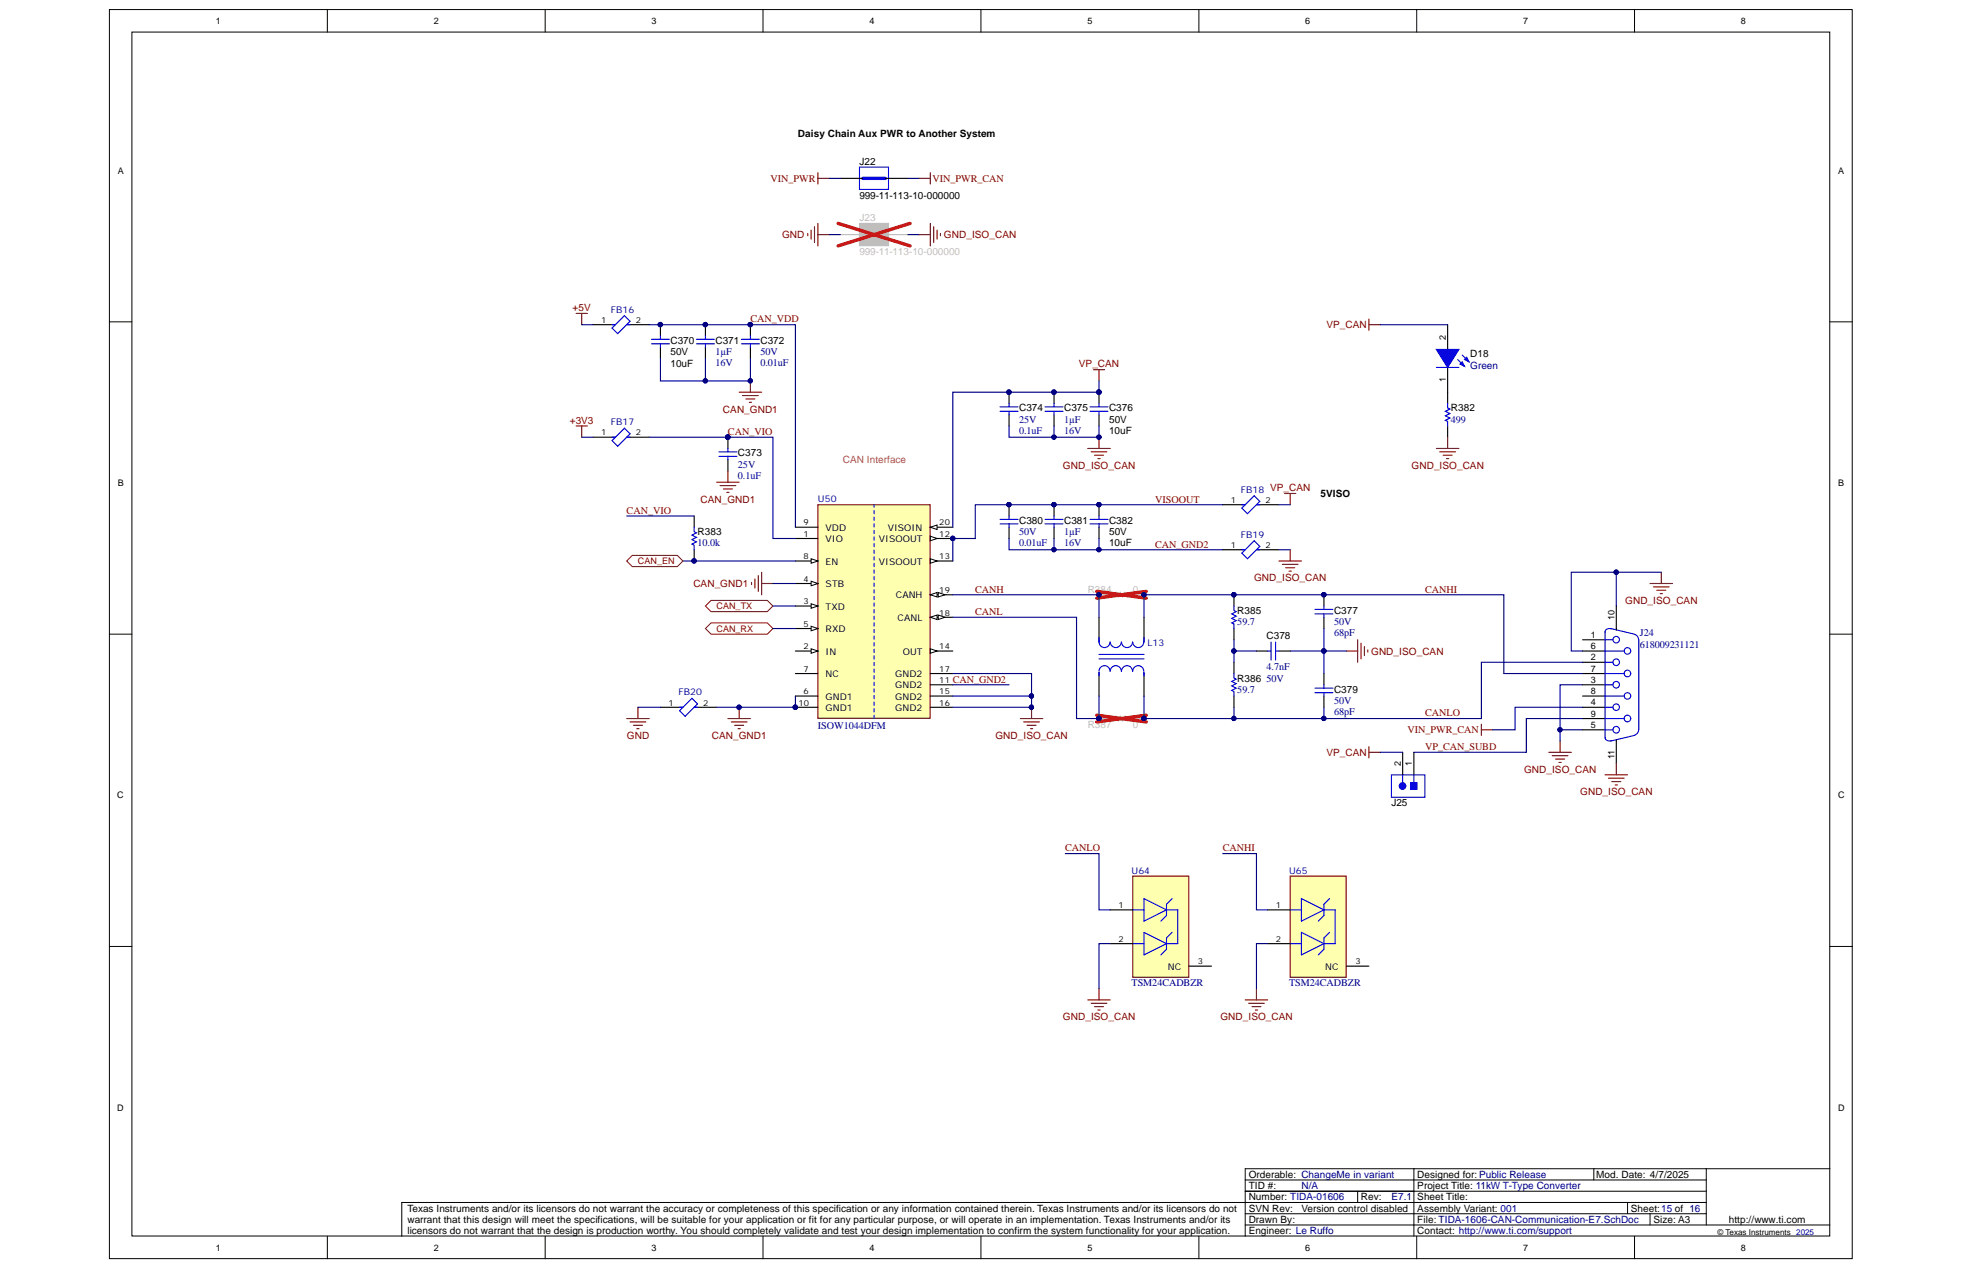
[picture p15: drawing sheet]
<svg xmlns="http://www.w3.org/2000/svg" width="432mm" height="279mm" viewBox="0 0 432 279" stroke-linecap="round" stroke-linejoin="round" font-family="sans-serif">
<defs><g id="words">
<g font-size="2.2">
<text x="175.5" y="30.1">Daisy Chain Aux PWR to Another System</text>
<text x="189.1" y="36.3">J22</text>
<text x="189.1" y="43.7">999-11-113-10-000000</text>
<text x="147.5" y="75.6">C370</text>
<text x="157.4" y="75.6">C371</text>
<text x="167.3" y="75.6">C372</text>
<text x="147.5" y="78.1">50V</text>
<text x="147.5" y="80.6">10uF</text>
<text x="323.4" y="78.6">D18</text>
<text x="224.2" y="90.5">C374</text>
<text x="234.1" y="90.5">C375</text>
<text x="244" y="93">50V</text>
<text x="244" y="95.4">10uF</text>
<text x="244" y="90.5">C376</text>
<text x="319.2" y="90.5">R382</text>
<text x="162.3" y="100.4">C373</text>
<text x="290.5" y="109.3">5VISO</text>
<text x="153.5" y="117.7">R383</text>
<text x="224.2" y="115.2">C380</text>
<text x="234.1" y="115.2">C381</text>
<text x="244" y="117.7">50V</text>
<text x="244" y="115.2">C382</text>
<text x="244" y="120.2">10uF</text>
<text x="272.2" y="135">R385</text>
<text x="293.5" y="135">C377</text>
<text x="278.6" y="140.5">C378</text>
<text x="272.2" y="149.9">R386</text>
<text x="293.5" y="152.4">C379</text>
<text x="306.1" y="177.3">J25</text>
<text x="274.7" y="263.9">Number: TIDA-01606</text>
<text x="274.7" y="261.5">TID #:</text>
<text x="274.7" y="259">Orderable: ChangeMe in variant</text>
<text x="299.4" y="263.9">Rev:</text>
<text x="311.8" y="263.9">Sheet Title:</text>
<text x="311.8" y="261.5">Project Title: 11kW T-Type Converter</text>
<text x="311.8" y="259">Designed for: Public Release</text>
<text x="351.1" y="259">Mod. Date: 4/7/2025</text>
<text x="89.6" y="266.4">Texas Instruments and/or its licensors do not warrant the accuracy or completeness of this specification or any information contained therein. Texas Instruments and/or its licensors do not</text>
<text x="89.6" y="268.9">warrant that this design will meet the specifications, will be suitable for your application or fit for any particular purpose, or will operate in an implementation. Texas Instruments and/or its</text>
<text x="274.7" y="268.9">Drawn By:</text>
<text x="274.7" y="266.4">SVN Rev:</text>
<text x="286.3" y="266.4">Version control disabled</text>
<text x="311.8" y="268.9">File: TIDA-1606-CAN-Communication-E7.SchDoc</text>
<text x="311.8" y="266.4">Assembly Variant: 001</text>
<text x="358.8" y="266.4">Sheet:15 of 16</text>
<text x="363.7" y="268.9">Size: A3</text>
<text x="380.3" y="268.9">http://www.ti.com</text>
<text x="89.6" y="271.4">licensors do not warrant that the design is production worthy. You should completely validate and test your design implementation to confirm the system functionality for your application.</text>
<text x="274.7" y="271.4">Engineer: Le Ruffo</text>
<text x="311.8" y="271.4">Contact: http://www.ti.com/support</text>
</g>
<g font-size="2.2" fill="#800000">
<text x="169.5" y="40">VIN_PWR</text>
<text x="205.1" y="40">VIN_PWR_CAN</text>
<text x="172" y="52.4">GND</text>
<text x="207.6" y="52.4">GND_ISO_CAN</text>
<text x="126" y="68.5">+5V</text>
<text x="165.1" y="70.9">CAN_VDD</text>
<text x="291.8" y="72.2">VP_CAN</text>
<text x="237.3" y="80.8">VP_CAN</text>
<text x="125.3" y="93.2">+3V3</text>
<text x="159" y="90.7">CAN_GND1</text>
<text x="160.1" y="95.7">CAN_VIO</text>
<text x="233.8" y="103.1">GND_ISO_CAN</text>
<text x="310.5" y="103.1">GND_ISO_CAN</text>
<text x="137.8" y="113">CAN_VIO</text>
<text x="154.1" y="110.5">CAN_GND1</text>
<text x="254.1" y="110.5">VISOOUT</text>
<text x="254.1" y="120.4">CAN_GND2</text>
<text x="152.5" y="129.1">CAN_GND1</text>
<text x="214.5" y="130.3">CANH</text>
<text x="275.9" y="127.9">GND_ISO_CAN</text>
<text x="313.5" y="130.3">CANHI</text>
<text x="214.5" y="135.3">CANL</text>
<text x="357.5" y="132.8">GND_ISO_CAN</text>
<text x="301.6" y="143.9">GND_ISO_CAN</text>
<text x="209.6" y="150.1">CAN_GND2</text>
<text x="309.6" y="161.2">VIN_PWR_CAN</text>
<text x="313.5" y="157.5">CANLO</text>
<text x="137.9" y="162.5">GND</text>
<text x="156.6" y="162.5">CAN_GND1</text>
<text x="219" y="162.5">GND_ISO_CAN</text>
<text x="291.8" y="166.2">VP_CAN</text>
<text x="313.5" y="165">VP_CAN_SUBD</text>
<text x="335.2" y="169.9">GND_ISO_CAN</text>
<text x="347.6" y="174.9">GND_ISO_CAN</text>
<text x="234.3" y="187.2">CANLO</text>
<text x="269" y="187.2">CANHI</text>
<text x="233.8" y="224.4">GND_ISO_CAN</text>
<text x="268.5" y="224.4">GND_ISO_CAN</text>
</g>
<g font-size="2.2" fill="#c0bebc">
<text x="189.1" y="48.7">J23</text>
<text x="189.1" y="56.1">999-11-113-10-000000</text>
<text x="239.3" y="130.3">R384</text>
<text x="249.2" y="130.3">0</text>
<text x="239.3" y="160">R387</text>
<text x="249.2" y="160">0</text>
</g>
<g font-size="2.2" fill="#000080">
<text x="157.4" y="78.1">1µF</text>
<text x="157.4" y="80.6">16V</text>
<text x="167.3" y="78.1">50V</text>
<text x="167.3" y="80.6">0.01uF</text>
<text x="323.4" y="81.1">Green</text>
<text x="224.2" y="93">25V</text>
<text x="224.2" y="95.4">0.1uF</text>
<text x="234.1" y="93">1µF</text>
<text x="234.1" y="95.4">16V</text>
<text x="319.2" y="93">499</text>
<text x="162.3" y="102.9">25V</text>
<text x="162.3" y="105.3">0.1uF</text>
<text x="224.2" y="117.7">50V</text>
<text x="234.1" y="117.7">1µF</text>
<text x="153.5" y="120.2">10.0k</text>
<text x="224.2" y="120.2">0.01uF</text>
<text x="234.1" y="120.2">16V</text>
<text x="272.2" y="137.5">59.7</text>
<text x="293.5" y="137.5">50V</text>
<text x="293.5" y="140">68pF</text>
<text x="360.7" y="139.9">J24</text>
<text x="360.7" y="142.4">618009231121</text>
<text x="278.6" y="147.4">4.7nF</text>
<text x="278.6" y="149.9">50V</text>
<text x="272.2" y="152.3">59.7</text>
<text x="293.5" y="154.8">50V</text>
<text x="179.9" y="160.2">ISOW1044DFM</text>
<text x="293.5" y="157.3">68pF</text>
<text x="248.9" y="216.9">TSM24CADBZR</text>
<text x="283.6" y="216.9">TSM24CADBZR</text>
<text x="286.3" y="261.5">N/A</text>
<text x="306.1" y="263.9">E7.1</text>
</g>
<text font-size="2.2" fill="#da2467" x="185.4" y="101.9">CAN Interface</text>
<g font-size="2">
<text x="47.5" y="5.3">1</text>
<text x="95.4" y="5.3">2</text>
<text x="143.3" y="5.3">3</text>
<text x="191.3" y="5.3">4</text>
<text x="239.2" y="5.3">5</text>
<text x="287.1" y="5.3">6</text>
<text x="335" y="5.3">7</text>
<text x="382.9" y="5.3">8</text>
<text x="25.9" y="38.2">A</text>
<text x="404.4" y="38.2">A</text>
<text x="318" y="74.8" transform="rotate(-90 318 74.8)">2</text>
<text x="318" y="83.9" transform="rotate(-90 318 83.9)">1</text>
<text x="25.9" y="106.9">B</text>
<text x="404.4" y="106.9">B</text>
<text x="181.6" y="116.7">VDD</text>
<text x="181.6" y="119.2">VIO</text>
<text x="193.3" y="119.2">VISOOUT</text>
<text x="195.3" y="116.7">VISOIN</text>
<text x="181.6" y="124.2">EN</text>
<text x="193.3" y="124.2">VISOOUT</text>
<text x="181.6" y="129.1">STB</text>
<text x="197.1" y="131.6">CANH</text>
<text x="181.6" y="134.1">TXD</text>
<text x="197.4" y="136.5">CANL</text>
<text x="355.1" y="136.2" transform="rotate(-90 355.1 136.2)">10</text>
<text x="181.6" y="144">IN</text>
<text x="181.6" y="139">RXD</text>
<text x="198.6" y="144">OUT</text>
<text x="350" y="140.3">1</text>
<text x="350" y="142.8">6</text>
<text x="181.6" y="148.9">NC</text>
<text x="196.9" y="148.9">GND2</text>
<text x="350" y="145.2">2</text>
<text x="350" y="147.7">7</text>
<text x="181.6" y="153.9">GND1</text>
<text x="196.9" y="151.4">GND2</text>
<text x="196.9" y="153.9">GND2</text>
<text x="350" y="150.2">3</text>
<text x="350" y="155.1">4</text>
<text x="350" y="152.7">8</text>
<text x="181.6" y="156.3">GND1</text>
<text x="196.9" y="156.3">GND2</text>
<text x="350" y="160.1">5</text>
<text x="350" y="157.6">9</text>
<text x="355.1" y="167" transform="rotate(-90 355.1 167)">11</text>
<text x="308.1" y="168.4" transform="rotate(-90 308.1 168.4)">2</text>
<text x="310.6" y="168.4" transform="rotate(-90 310.6 168.4)">1</text>
<text x="25.8" y="175.6">C</text>
<text x="404.3" y="175.6">C</text>
<text x="256.9" y="213.2">NC</text>
<text x="291.5" y="213.2">NC</text>
<text x="25.8" y="244.3">D</text>
<text x="404.3" y="244.3">D</text>
<text x="47.5" y="275">1</text>
<text x="95.4" y="275">2</text>
<text x="143.3" y="275">3</text>
<text x="191.3" y="275">4</text>
<text x="239.2" y="275">5</text>
<text x="287.1" y="275">6</text>
<text x="335" y="275">7</text>
<text x="382.9" y="275">8</text>
</g>
<g font-size="2" fill="#000080">
<text x="134.4" y="68.7">FB16</text>
<text x="134.4" y="93.5">FB17</text>
<text x="179.9" y="110.3">U50</text>
<text x="272.9" y="108.4">FB18 VP_CAN</text>
<text x="272.9" y="118.3">FB19</text>
<text x="252.4" y="142">L13</text>
<text x="149.2" y="152.9">FB20</text>
<text x="248.9" y="192.2">U64</text>
<text x="283.6" y="192.2">U65</text>
</g>
<g font-size="2" fill="#800000">
<text x="140.3" y="124.1">CAN_EN</text>
<text x="157.6" y="134">CAN_TX</text>
<text x="157.6" y="138.9">CAN_RX</text>
</g>
<g font-size="1.8">
<text x="132.2" y="71">1</text>
<text x="139.8" y="71">2</text>
<text x="132.2" y="95.7">1</text>
<text x="139.8" y="95.7">2</text>
<text x="270.8" y="110.6">1</text>
<text x="278.4" y="110.6">2</text>
<text x="176.8" y="115.5">9</text>
<text x="176.8" y="118">1</text>
<text x="206.6" y="118">12</text>
<text x="206.6" y="115.5">20</text>
<text x="176.8" y="123">8</text>
<text x="206.6" y="123">13</text>
<text x="270.8" y="120.5">1</text>
<text x="278.4" y="120.5">2</text>
<text x="176.8" y="127.9">4</text>
<text x="206.6" y="130.4">19</text>
<text x="176.8" y="137.8">5</text>
<text x="176.8" y="132.9">3</text>
<text x="206.6" y="135.3">18</text>
<text x="176.8" y="142.8">2</text>
<text x="206.6" y="142.8">14</text>
<text x="176.8" y="147.7">7</text>
<text x="206.6" y="147.7">17</text>
<text x="147.1" y="155.1">1</text>
<text x="154.7" y="155.1">2</text>
<text x="175.6" y="155.1">10</text>
<text x="176.8" y="152.7">6</text>
<text x="206.6" y="150.2">11</text>
<text x="206.6" y="152.7">15</text>
<text x="206.6" y="155.1">16</text>
<text x="246" y="199.7">1</text>
<text x="280.7" y="199.7">1</text>
<text x="246" y="207.1">2</text>
<text x="280.7" y="207.1">2</text>
<text x="263.5" y="212.1">3</text>
<text x="298.1" y="212.1">3</text>
<text x="377.8" y="271.5">© Texas Instruments 2025</text>
</g>
</g></defs>
<g fill="#fff" stroke="#000" stroke-width=".22">
<path d="M24.1 2.1h383.3v274.7h-383.3z"/>
<path d="M29 7.1h373.5v264.7h-373.5z"/>
</g>
<g fill="none" stroke="#000" stroke-width=".22">
<path d="M72 2.1v5M119.9 2.1v5M167.8 2.1v5M215.8 2.1v5M263.7 2.1v5M311.6 2.1v5M359.5 2.1v5M24.1 70.8h4.9M402.5 70.8h5M24.1 139.4h4.9M402.5 139.4h5M24.1 208.1h4.9"/>
<path d="M402.5 208.1h5M273.9 259.5h101.4M311 257h-37.1v14.8M350.6 257v2.5M375.3 257v12.4M402.5 257h-91.5v14.8M72 271.8v5M119.9 271.8v5M167.8 271.8v5M215.8 271.8v5M263.7 271.8v5M273.9 269.4h128.6"/>
<path d="M273.9 266.9h101.4M273.9 261.9h101.4M298.6 261.9v2.5M311.6 271.8v5M358 264.4v2.5M359.5 271.8v5M363 266.9v2.5M375.3 264.4h-286.9v7.4"/>
</g>
<g fill="none" stroke="#000" stroke-width=".25">
<path d="M271.4 130.8v2.5M271.4 138.2v2.5M355.5 133.3v5.3M271.4 145.6v2.5M271.4 153.1v2.4M348.1 140.7h5M348.1 145.6h5M348.1 150.6h5M348.1 155.5h5M348.1 143.2h5M348.1 148.1h5M348.1 153.1h5"/>
<path d="M348.1 158h5M348.1 160.5h5M355.5 162.7v5.2"/>
</g>
<circle cx="271.4" cy="130.8" r=".48" fill="#000080" stroke="#000080" stroke-width=".22"/>
<g fill="none" stroke="#00f" stroke-width=".25">
<path d="M271.4 133.3v1l.5 .2-1 .5 1 .5-1 .5 1 .5-1 .5 .5 .2v1M353.1 139v23.2M354.3 138.2l5.2 1.2M354.4 138.3a.92 .92 0 0 0-1.3 .7M359.6 139.5a1.22 1.22 0 0 1 .8 1.2M271.4 148.1v1l.5 .2-1 .5 1 .5-1 .5 1 .5-1 .5 .5 .3v1M353.1 145.6h1.7M353.1 140.7h1.7M353.1 150.6h1.7M353.1 143.2h4.2M353.1 155.5h1.7M353.1 148.1h4.2"/>
<path d="M353.1 153.1h4.2M353.1 158h4.2M360.5 140.7v19.8M353.1 160.5h1.7M353.1 162.1a.96 .96 0 0 0 1.3 .8M359.5 161.7l-5.2 1.3M360.4 160.5a1.22 1.22 0 0 1-.8 1.1"/>
<circle cx="355.5" cy="150.6" r=".72"/>
<circle cx="355.5" cy="145.6" r=".72"/>
<circle cx="355.5" cy="155.5" r=".72"/>
<circle cx="355.5" cy="140.7" r=".72"/>
<circle cx="358" cy="148.1" r=".72"/>
<circle cx="358" cy="158" r=".72"/>
<circle cx="358" cy="143.1" r=".72"/>
<circle cx="358" cy="153" r=".72"/>
<circle cx="355.5" cy="160.5" r=".72"/>
</g>
<path d="M179.9 111h24.7v47h-24.7z" fill="#ffffb0" stroke="#800000" stroke-width=".25"/>
<path d="M192.3 158v-47" fill="none" stroke="#00f" stroke-width=".25" stroke-dasharray=".7 .7"/>
<path d="M175 115.9h4.9M204.6 118.4h5" fill="none" stroke="#000" stroke-width=".25"/>
<path d="M204.6 117.9l1.5 .5-1.5 .5z" fill="#fff"/>
<path d="M204.6 117.9l1.5 .5-1.5 .5z" fill="none" stroke="#000" stroke-width=".22"/>
<circle cx="209.6" cy="118.4" r=".48" fill="#000080" stroke="#000080" stroke-width=".22"/>
<path d="M204.6 123.4h5" fill="none" stroke="#000" stroke-width=".25"/>
<path d="M204.6 122.9l1.5 .5-1.5 .5z" fill="#fff"/>
<path d="M204.6 122.9l1.5 .5-1.5 .5z" fill="none" stroke="#000" stroke-width=".22"/>
<path d="M204.6 130.8h5" fill="none" stroke="#000" stroke-width=".25"/>
<path d="M204.6 130.8l1.5-.5v1z" fill="#fff"/>
<path d="M204.6 130.8l1.5-.5v1z" fill="none" stroke="#000" stroke-width=".22"/>
<path d="M206.4 130.3l1.5 .5-1.5 .5z" fill="#fff"/>
<path d="M206.4 130.3l1.5 .5-1.5 .5z" fill="none" stroke="#000" stroke-width=".22"/>
<path d="M204.6 135.7h5" fill="none" stroke="#000" stroke-width=".25"/>
<path d="M204.6 135.7l1.5-.5v1z" fill="#fff"/>
<path d="M204.6 135.7l1.5-.5v1z" fill="none" stroke="#000" stroke-width=".22"/>
<path d="M206.4 135.2l1.5 .5-1.5 .5z" fill="#fff"/>
<path d="M206.4 135.2l1.5 .5-1.5 .5z" fill="none" stroke="#000" stroke-width=".22"/>
<path d="M175 123.4h4.9" fill="none" stroke="#000" stroke-width=".25"/>
<path d="M178.4 122.9l1.5 .5-1.5 .5z" fill="#fff"/>
<path d="M178.4 122.9l1.5 .5-1.5 .5z" fill="none" stroke="#000" stroke-width=".22"/>
<path d="M175 143.2h4.9" fill="none" stroke="#000" stroke-width=".25"/>
<path d="M178.4 142.7l1.5 .5-1.5 .5z" fill="#fff"/>
<path d="M178.4 142.7l1.5 .5-1.5 .5z" fill="none" stroke="#000" stroke-width=".22"/>
<path d="M175 148.1h4.9M204.6 143.2h5" fill="none" stroke="#000" stroke-width=".25"/>
<path d="M204.6 142.7l1.5 .5-1.5 .5z" fill="#fff"/>
<path d="M204.6 142.7l1.5 .5-1.5 .5z" fill="none" stroke="#000" stroke-width=".22"/>
<path d="M175 138.2h4.9" fill="none" stroke="#000" stroke-width=".25"/>
<path d="M178.4 137.7l1.5 .5-1.5 .5z" fill="#fff"/>
<path d="M178.4 137.7l1.5 .5-1.5 .5z" fill="none" stroke="#000" stroke-width=".22"/>
<path d="M175 128.3h4.9" fill="none" stroke="#000" stroke-width=".25"/>
<path d="M178.4 127.8l1.5 .5-1.5 .5z" fill="#fff"/>
<path d="M178.4 127.8l1.5 .5-1.5 .5z" fill="none" stroke="#000" stroke-width=".22"/>
<path d="M175 133.3h4.9" fill="none" stroke="#000" stroke-width=".25"/>
<path d="M178.4 132.8l1.5 .5-1.5 .5z" fill="#fff"/>
<path d="M178.4 132.8l1.5 .5-1.5 .5z" fill="none" stroke="#000" stroke-width=".22"/>
<path d="M175 118.4h4.9M204.6 115.9h5" fill="none" stroke="#000" stroke-width=".25"/>
<path d="M204.6 115.9l1.5-.5v1z" fill="#fff"/>
<path d="M204.6 115.9l1.5-.5v1z" fill="none" stroke="#000" stroke-width=".22"/>
<path d="M155.2 71.4v2.5M155.2 76.3v2.5M318.4 71.4v5.4M318.4 80.8v5.4M175 153.1h4.9M175 155.5h4.9M204.6 153.1h5M204.6 155.5h5M204.6 150.6h5M204.6 148.1h5M276.4 143.2h2.5M281.3 143.2h2.5" fill="none" stroke="#000" stroke-width=".25"/>
<g fill="#000080" stroke="#000080" stroke-width=".22">
<circle cx="174.9" cy="155.5" r=".48"/>
<circle cx="209.6" cy="118.4" r=".48"/>
<circle cx="241.7" cy="96.1" r=".47"/>
<circle cx="155.1" cy="71.4" r=".47"/>
</g>
<g fill="none" stroke="#800000" stroke-width=".25">
<path d="M177.7 51.3v.5M178.4 50.6v2M179.2 49.9v3.4M179.9 51.6h2.5M179.9 49.1v5M202.2 51.6h2.4M204.6 49.1v5M205.4 49.9v3.4M206.1 50.6v2M206.9 51.3v.5M126.7 68.9h2.5M128 68.9v2.5"/>
<path d="M126.7 93.7h2.5M128 93.7v2.4M239.3 98.6h4.9M240 99.4h3.5M240.5 81.3h2.5M241.7 81.3v2.5M241.7 96.1v2.5M240.8 100.1h1.9M241.5 100.8h.5M363 128.3h4.9M363.7 129.1h3.5M364.4 129.8h2"/>
<path d="M365.2 130.5h.5M365.4 125.8v2.5M137.9 158h4.9M138.6 158.8h3.5M139.3 159.5h2M140.3 155.5v2.5M140.1 160.2h.5M301.1 165.4h2.5M301.1 164.2v2.5M340.7 165.4h4.9M341.4 166.2h3.5M342.2 166.9h2"/>
<path d="M342.9 167.7h.5M343.2 163v2.4M353.1 170.4h4.9M353.8 171.1h3.5M354.5 171.9h2M355.3 172.6h.5M355.5 167.9v2.5"/>
</g>
<path d="M153.2 74.6h4M153.2 75.6h4M155.2 73.9v.7M155.2 75.6v.7M320.7 79.1l1.4 1.5M321.6 78.1l1.5 1.5M278.9 143.2h.7M279.6 141.2v3.9M280.6 141.2v3.9M280.6 143.2h.7" fill="none" stroke="#00f" stroke-width=".25"/>
<path d="M189.1 49.1h6.3v4.9h-6.3z" fill="#c0bebc" stroke="#c0bebc" stroke-width=".25"/>
<path d="M189.8 51.6h4.9" fill="none" stroke="#c0bebc" stroke-width=".74"/>
<path d="M184.9 51.6h4.9M194.7 51.6h5" fill="none" stroke="#c0bebc" stroke-width=".25"/>
<path d="M184.4 49.1l15.8 5M200.2 49.1l-15.8 5" fill="none" stroke="#f00" stroke-width=".74"/>
<path d="M321.6 79.6l.5 1-.9-.5z" fill="#00f"/>
<path d="M321.6 79.6l.5 1-.9-.5z" fill="none" stroke="#00f" stroke-width=".25"/>
<path d="M322.6 78.6l.5 1-1-.5z" fill="#00f"/>
<path d="M322.6 78.6l.5 1-1-.5z" fill="none" stroke="#00f" stroke-width=".25"/>
<path d="M316 76.8h4.9l-2.5 4z" fill="#00f"/>
<path d="M316 76.8h4.9l-2.5 4zM316 80.8h4.9M318.4 88.7v1l.5 .3-1 .4 1 .5-1 .5 1 .5-1 .5 .5 .3v1" fill="none" stroke="#00f" stroke-width=".25"/>
<path d="M318.4 86.2v2.5M318.4 93.7v2.4" fill="none" stroke="#000" stroke-width=".25"/>
<path d="M301.1 70.2v2.4M301.1 71.4h2.5" fill="none" stroke="#800000" stroke-width=".25"/>
<path d="M189.1 36.7h6.3v4.9h-6.3z" fill="#fff" stroke="#00f" stroke-width=".25"/>
<path d="M189.8 39.2h4.9" fill="none" stroke="#00f" stroke-width=".74"/>
<path d="M184.9 39.2h4.9M194.7 39.2h5" fill="none" stroke="#000" stroke-width=".25"/>
<path d="M179.9 38v2.5M179.9 39.2h2.5" fill="none" stroke="#800000" stroke-width=".25"/>
<path d="M306.1 170.4h7.3v4.9h-7.3z" fill="#fff" stroke="#00f" stroke-width=".25"/>
<path d="M308.5 170.4v1.7M311 170.4v1.7" fill="none" stroke="#00f" stroke-width=".25"/>
<circle cx="308.5" cy="172.8" r=".72" fill="#00f" stroke="#00f" stroke-width=".25"/>
<path d="M308.5 165.4v5M311 165.4v5" fill="none" stroke="#000" stroke-width=".25"/>
<path d="M310.3 172.1h1.4v1.5h-1.4z" fill="#00f" stroke="#00f" stroke-width=".22"/>
<path d="M202.2 39.2h2.4M204.6 38v2.5M325.9 159.2v2.5M325.9 160.5h2.4" fill="none" stroke="#800000" stroke-width=".25"/>
<g fill="#fff" stroke="#800000" stroke-width=".22">
<path d="M156.4 132h12.4l1.2 1.3-1.2 1.2h-12.4l-1.2-1.2z" fill-rule="evenodd"/>
<path d="M156.4 137h12.4l1.2 1.2-1.2 1.2h-12.4l-1.2-1.2z" fill-rule="evenodd"/>
<path d="M139.1 122.1h9.9l1.2 1.3-1.2 1.2h-9.9l-1.2-1.2z" fill-rule="evenodd"/>
</g>
<g fill="none" stroke="#000" stroke-width=".25">
<path d="M130.4 71.4h5M137.9 71.4h4.9M145.3 71.4v2.5M145.3 76.3v2.5M165.1 71.4v2.5M165.1 76.3v2.5M130.4 96.1h5M137.9 96.1h4.9M160.1 96.1v2.5M222 86.2v2.5M222 91.2v2.5M231.9 86.2v2.5"/>
<path d="M231.9 91.2v2.5M241.7 86.2v2.5M241.7 91.2v2.5M152.7 113.5v2.4M160.1 101.1v2.5M222 111v2.5M222 115.9v2.5M231.9 111v2.5M231.9 115.9v2.5M241.7 111v2.5M241.7 115.9v2.5M269 111h4.9"/>
<path d="M276.4 111h4.9M152.7 120.9v2.5M241.7 135.7v5M251.6 135.7v5M269 120.9h4.9M276.4 120.9h4.9M291.2 130.8v2.5M291.2 135.7v2.5M145.3 155.5h4.9M152.7 155.5h4.9M241.7 148.1v5M251.6 148.1v5"/>
<path d="M291.2 148.1v2.5M291.2 153.1v2.4"/>
</g>
<g fill="#000080" stroke="#000080" stroke-width=".22">
<circle cx="160.1" cy="96.1" r=".47"/>
<circle cx="145.3" cy="71.4" r=".47"/>
<circle cx="241.7" cy="86.2" r=".48"/>
<circle cx="152.7" cy="123.3" r=".47"/>
<circle cx="165" cy="71.4" r=".47"/>
<circle cx="221.9" cy="86.2" r=".48"/>
<circle cx="231.8" cy="111" r=".47"/>
<circle cx="221.9" cy="111" r=".47"/>
<circle cx="241.7" cy="111" r=".47"/>
<circle cx="226.9" cy="155.5" r=".48"/>
<circle cx="231.8" cy="86.2" r=".48"/>
<circle cx="241.7" cy="130.8" r=".48"/>
<circle cx="251.6" cy="130.8" r=".48"/>
<circle cx="241.7" cy="158" r=".47"/>
<circle cx="251.6" cy="158" r=".47"/>
<circle cx="162.6" cy="155.5" r=".48"/>
<circle cx="165" cy="83.7" r=".47"/>
<circle cx="291.2" cy="130.8" r=".48"/>
</g>
<g fill="none" stroke="#00f" stroke-width=".25">
<path d="M134.6 71.4h.8M137.4 69.4l1.2 1.3-2.7 2.7-1.3-1.3zM137.9 71.4h.7M143.3 74.6h4M143.3 75.6h4M145.3 73.9v.7M145.3 75.6v.7M163.1 74.6h3.9M163.1 75.6h3.9M165.1 73.9v.7M165.1 75.6v.7M134.6 96.1h.8"/>
<path d="M137.4 94.2l1.2 1.2-2.7 2.7-1.3-1.2zM137.9 96.1h.7M158.1 99.4h4M160.1 98.6v.8M220 89.5h3.9M220 90.4h3.9M222 88.7v.8M222 90.4v.8M229.9 89.5h3.9M229.9 90.4h3.9M231.9 88.7v.8M231.9 90.4v.8"/>
<path d="M239.8 89.5h3.9M239.8 90.4h3.9M241.7 88.7v.8M241.7 90.4v.8M152.7 115.9v1l.5 .3-1 .5 1 .5-1 .5 1 .5-1 .5 .5 .2v1M158.1 100.3h4M160.1 100.3v.8M220 114.2h3.9M220 115.2h3.9M222 113.5v.7M222 115.2v.7M229.9 114.2h3.9"/>
<path d="M229.9 115.2h3.9M231.9 113.5v.7M231.9 115.2v.7M239.8 114.2h3.9M239.8 115.2h3.9M241.7 113.5v.7M241.7 115.2v.7M273.2 111h.7M275.9 118.9l1.2 1.2-2.7 2.8-1.2-1.3zM275.9 109l1.2 1.2-2.7 2.8-1.2-1.3zM276.4 111h.7M273.2 120.9h.7"/>
<path d="M276.4 120.9h.7M289.2 134h4M289.2 135h4M291.2 133.3v.7M291.2 135v.7M149.5 155.5h.7M152.2 153.6l1.2 1.2-2.7 2.7-1.2-1.2zM152.7 155.5h.7M241.7 140.2a1.84 1.84 0 0 0 .6 2 1.21 1.21 0 0 0 1.9-1M241.7 147.9v.7M241.7 143.9h9.9M241.7 144.9h9.9"/>
<path d="M244.2 147.6a1.21 1.21 0 0 0-1.2-1.2 1.21 1.21 0 0 0-1.3 1.2M246.6 141.2a1.21 1.21 0 0 1-1.2 1.2 1.21 1.21 0 0 1-1.2-1.2M246.6 147.6a1.21 1.21 0 0 0-1.2-1.2 1.21 1.21 0 0 0-1.2 1.2M249.1 141.2a1.21 1.21 0 0 1-1.2 1.2 1.21 1.21 0 0 1-1.2-1.2M249.1 147.6a1.21 1.21 0 0 0-1.2-1.2 1.21 1.21 0 0 0-1.2 1.2M251.6 141.2a1.21 1.21 0 0 1-1.2 1.2 1.21 1.21 0 0 1-1.2-1.2M251.6 147.6a1.21 1.21 0 0 0-1.2-1.2 1.21 1.21 0 0 0-1.2 1.2M251.6 140.2v1M251.6 147.9v.7M289.2 151.3h4M289.2 152.3h4M291.2 150.6v.7"/>
<path d="M291.2 152.3v.8"/>
</g>
<g fill="none" stroke="#800000" stroke-width=".25">
<path d="M162.6 86.2h4.9M163.3 87h3.5M164.1 87.7h2M164.8 88.5h.5M165.1 83.8v2.4M316 98.6h4.9M316.7 99.4h3.5M318.4 96.1v2.5M157.6 106h5M158.4 106.8h3.5M159.1 107.5h2M159.9 108.3h.5"/>
<path d="M160.1 103.6v2.4M282.6 108.5h2.4M283.8 108.5v2.5M317.4 100.1h2M318.2 100.8h.5M165.3 128.1v.5M166.1 127.3v2M166.8 126.6v3.4M167.5 125.8v5M167.5 128.3h2.5M281.3 123.4h5M282.1 124.1h3.4"/>
<path d="M282.8 124.8h2M283.6 125.6h.4M283.8 120.9v2.5M160.1 158h5M160.9 158.8h3.4M161.6 159.5h2M162.6 155.5v2.5M224.4 158h5M225.2 158.8h3.4M225.9 159.5h2M226.9 155.5v2.5M296.2 143.2h2.4"/>
<path d="M298.6 140.7v4.9M299.4 141.4v3.5M300.1 142.2v2M300.9 142.9v.5M162.3 160.2h.5M226.7 160.2h.5"/>
</g>
<path d="M241.7 130.8h3.5l.3-.5 .5 1 .4-1 .5 1 .5-1 .5 1 .3-.5h3.4M241.7 158h3.5l.3-.5 .5 1 .4-1 .5 1 .5-1 .5 1 .3-.5h3.4" fill="none" stroke="#c0bebc" stroke-width=".25"/>
<path d="M241.3 130l10.8 1.5M252.1 130l-10.8 1.5M241.3 157.3l10.8 1.5M252.1 157.3l-10.8 1.5" fill="none" stroke="#f00" stroke-width=".74"/>
<path d="M283.8 192.7h12.3v22.2h-12.3z" fill="#ffffb0" stroke="#800000" stroke-width=".25"/>
<path d="M286.3 197.6l4.9 2.5-4.9 2.5zM292.5 197.6l-1.3 1.2v2.5l-1.2 1.3M283.8 200.1h2.5M283.8 207.5h2.5M286.3 205l4.9 2.5-4.9 2.5zM291.2 200.1h2.5v7.4h-2.5M292.5 205l-1.3 1.3v2.4l-1.2 1.3" fill="none" stroke="#00f" stroke-width=".25"/>
<path d="M278.9 200.1h4.9M278.9 207.5h4.9M296.2 212.5h4.9" fill="none" stroke="#000" stroke-width=".25"/>
<path d="M273.9 219.9h5M276.4 217.4v2.5M274.6 220.6h3.5M275.4 221.4h2M276.1 222.1h.5" fill="none" stroke="#800000" stroke-width=".25"/>
<path d="M249.2 192.7h12.3v22.2h-12.3z" fill="#ffffb0" stroke="#800000" stroke-width=".25"/>
<path d="M251.6 197.6l5 2.5-5 2.5zM257.8 197.6l-1.2 1.2v2.5l-1.2 1.3M249.2 200.1h2.4M249.2 207.5h2.4M251.6 205l5 2.5-5 2.5zM256.6 200.1h2.5v7.4h-2.5M257.8 205l-1.2 1.3v2.4l-1.2 1.3" fill="none" stroke="#00f" stroke-width=".25"/>
<path d="M244.2 200.1h5M244.2 207.5h5M261.5 212.5h5" fill="none" stroke="#000" stroke-width=".25"/>
<path d="M239.3 219.9h4.9M241.7 217.4v2.5M240 220.6h3.5M240.8 221.4h1.9M241.5 222.1h.5" fill="none" stroke="#800000" stroke-width=".25"/>
<g fill="none" stroke="#000080" stroke-width=".25">
<path d="M182.4 39.2h2.5M199.7 39.2h2.5M182.4 51.6h2.5M199.7 51.6h2.5M128 71.4h2.4M142.8 71.4h32.2v44.5M145.3 78.8v5h19.8v-5M155.2 78.8v5M303.6 71.4h14.8M128 96.1h2.4M142.8 96.1h27.2v22.3h5M222 93.7v2.4h19.7v-2.4"/>
<path d="M231.9 93.7v2.4M241.7 83.8v2.4h-32.1v29.7M137.9 113.5h14.8M222 118.4v2.5h19.7v-2.5M231.9 118.4v2.5M269 111h-54.5v7.4h-4.9v5M281.3 111h2.5M150.2 123.4h24.8M170 138.2h5M170 133.3h5M170 128.3h5M209.6 135.7h27.2v22.3h4.9v-4.9"/>
<path d="M209.6 130.8h32.1v4.9M241.7 120.9h27.3M251.6 135.7v-4.9h79.2v17.3h17.3M281.3 120.9h2.5M291.2 138.2v5h-7.4M355.5 125.8h-9.9v17.4h2.5M365.4 125.8h-9.9v7.5M140.3 155.5h5M175 153.1v2.4h-17.4M209.6 148.1h17.3v7.4h-17.3M209.6 150.6h12.4M209.6 153.1h17.3"/>
<path d="M271.4 140.7v4.9M271.4 155.5v2.5M271.4 143.2h5M291.2 155.5v2.5M296.2 143.2h-5v4.9M348.1 150.6h-4.9v9.9M348.1 158h-12.4v7.4h-24.7M348.1 155.5h-14.8v5h-5M348.1 145.6h-22.2v12.4h-74.3v-4.9M303.6 165.4h4.9M348.1 160.5h-4.9v2.5M234.3 187.7h7.4v12.4h2.5"/>
<path d="M269 187.7h7.4v12.4h2.5M244.2 207.5h-2.5v9.9M278.9 207.5h-2.5v9.9"/>
</g>
<g fill="#000080" stroke="#000080" stroke-width=".22">
<circle cx="155.1" cy="83.7" r=".47"/>
<circle cx="152.7" cy="123.3" r=".47"/>
<circle cx="355.5" cy="125.8" r=".48"/>
<circle cx="343.1" cy="160.5" r=".47"/>
<circle cx="271.4" cy="143.1" r=".48"/>
<circle cx="145.3" cy="71.4" r=".47"/>
<circle cx="155.1" cy="71.4" r=".47"/>
<circle cx="165" cy="71.4" r=".47"/>
<circle cx="160.1" cy="96.1" r=".47"/>
<circle cx="241.7" cy="86.2" r=".48"/>
<circle cx="291.2" cy="158" r=".47"/>
<circle cx="174.9" cy="155.5" r=".48"/>
<circle cx="162.6" cy="155.5" r=".48"/>
<circle cx="241.7" cy="96.1" r=".47"/>
<circle cx="231.8" cy="96.1" r=".47"/>
<circle cx="231.8" cy="120.9" r=".47"/>
<circle cx="241.7" cy="120.9" r=".47"/>
<circle cx="221.9" cy="86.2" r=".48"/>
<circle cx="231.8" cy="86.2" r=".48"/>
<circle cx="209.6" cy="118.4" r=".48"/>
<circle cx="221.9" cy="111" r=".47"/>
<circle cx="231.8" cy="111" r=".47"/>
<circle cx="241.7" cy="111" r=".47"/>
<circle cx="226.9" cy="155.5" r=".48"/>
<circle cx="226.9" cy="153" r=".48"/>
<circle cx="241.7" cy="158" r=".47"/>
<circle cx="241.7" cy="130.8" r=".48"/>
<circle cx="271.4" cy="158" r=".47"/>
<circle cx="251.6" cy="130.8" r=".48"/>
<circle cx="271.4" cy="130.8" r=".48"/>
<circle cx="291.2" cy="130.8" r=".48"/>
<circle cx="251.6" cy="158" r=".47"/>
<circle cx="165" cy="83.7" r=".47"/>
<circle cx="291.2" cy="143.1" r=".48"/>
</g>
<use href="#words"/>
</svg>
